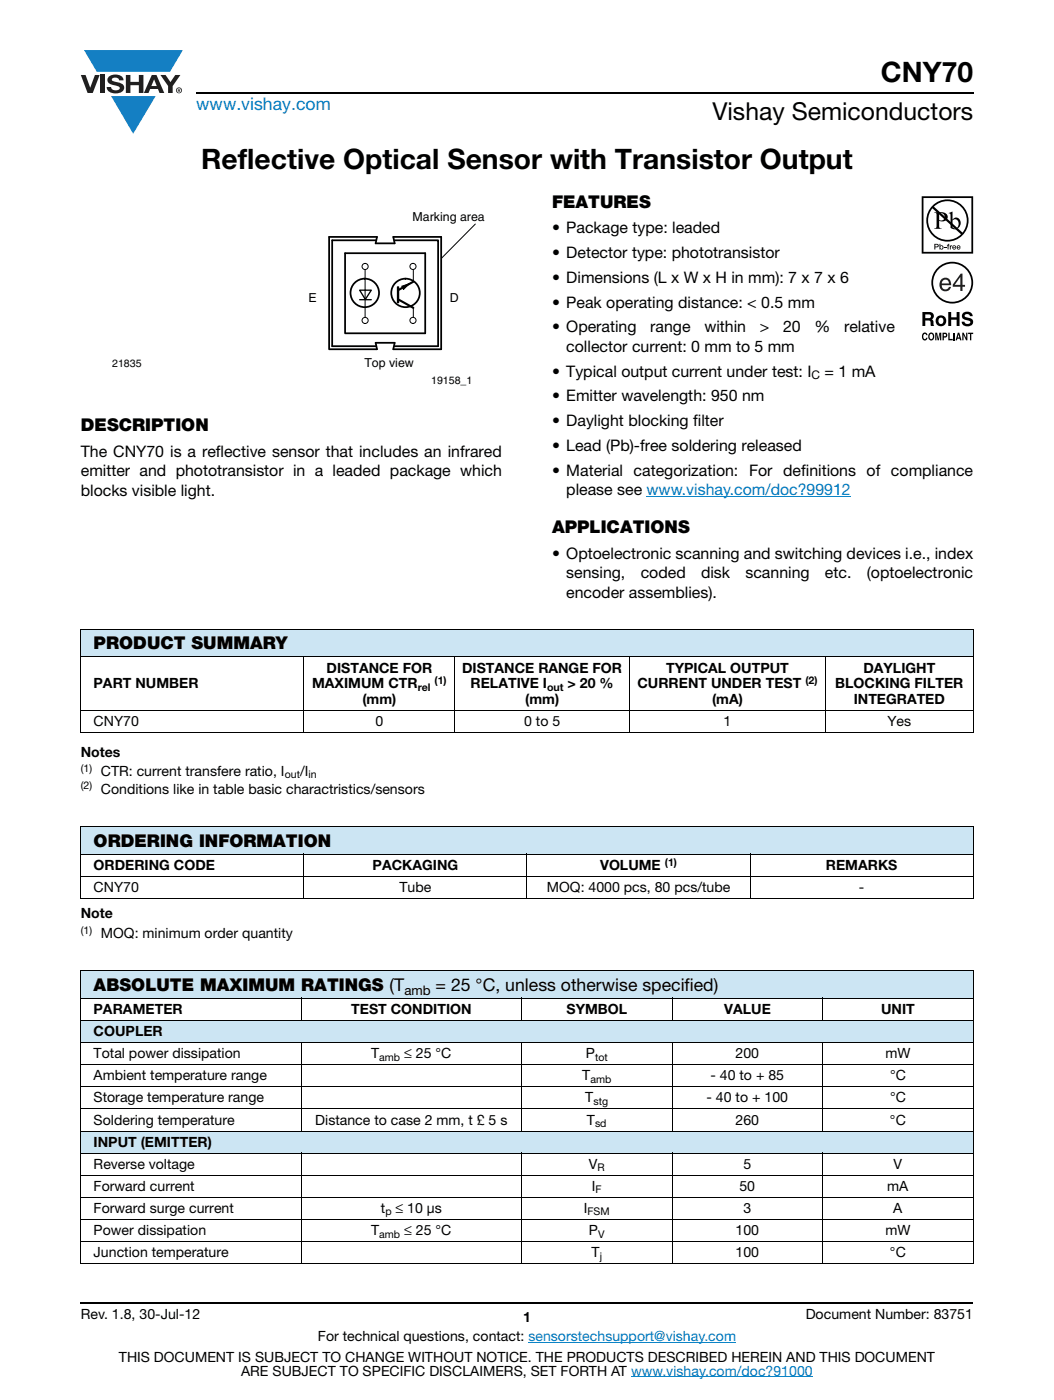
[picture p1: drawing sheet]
<svg xmlns="http://www.w3.org/2000/svg" width="210mm" height="279mm" viewBox="0 0 210 279" stroke-linecap="round" stroke-linejoin="round" font-family="sans-serif">
<defs><g id="words">
<g font-size="5.6">
<text x="175.7" y="16.4">CNY70</text>
<text x="40.1" y="33.8">Reflective Optical Sensor with Transistor Output</text>
</g>
<text font-size="4.9" x="142.1" y="24">Vishay Semiconductors</text>
<text font-size="3.5" fill="#007ec4" x="39.1" y="21.9">www.vishay.com</text>
<g font-size="3.5">
<text x="110.1" y="41.5">FEATURES</text>
<text x="16.1" y="86.1">DESCRIPTION</text>
<text x="110.1" y="106.4">APPLICATIONS</text>
<text x="18.7" y="129.6">PRODUCT SUMMARY</text>
<text x="18.7" y="169.1">ORDERING INFORMATION</text>
<text x="18.7" y="197.9">ABSOLUTE MAXIMUM RATINGS (T</text>
<text x="86.9" y="197.9">= 25 °C, unless otherwise specified)</text>
</g>
<g font-size="3.2">
<text x="110.1" y="46.6">• Package type: leaded</text>
<text x="110.1" y="51.5">• Detector type: phototransistor</text>
<text x="110.1" y="56.5">• Dimensions (L x W x H in mm): 7 x 7 x 6</text>
<text x="110.1" y="61.4">• Peak operating distance: &lt; 0.5 mm</text>
<text x="110.1" y="66.3">• Operating</text>
<text x="113" y="70.2">collector current: 0 mm to 5 mm</text>
<text x="129.7" y="66.3">range</text>
<text x="140.5" y="66.3">within</text>
<text x="151.6" y="66.3">&gt;</text>
<text x="156.2" y="66.3">20</text>
<text x="162.5" y="66.3">%</text>
<text x="168.4" y="66.3">relative</text>
<text x="110.1" y="75.2">• Typical output current under test: I</text>
<text x="164.5" y="75.2">= 1 mA</text>
<text x="110.1" y="80.1">• Emitter wavelength: 950 nm</text>
<text x="110.1" y="85">• Daylight blocking filter</text>
<text x="110.1" y="90">• Lead (Pb)-free soldering released</text>
<text x="16.1" y="91.2">The CNY70 is a reflective sensor that includes an infrared</text>
<text x="16.1" y="95">emitter and phototransistor in a leaded package which</text>
<text x="110.1" y="94.9">• Material categorization: For definitions of compliance</text>
<text x="16.1" y="98.9">blocks visible light.</text>
<text x="113" y="98.8">please see www.vishay.com/doc?99912</text>
<text x="110.1" y="111.5">• Optoelectronic scanning and switching devices i.e., index</text>
<text x="113" y="115.4">sensing,</text>
<text x="113" y="119.3">encoder assemblies).</text>
<text x="127.8" y="115.4">coded</text>
<text x="139.8" y="115.4">disk</text>
<text x="148.7" y="115.4">scanning</text>
<text x="164.6" y="115.4">etc.</text>
<text x="172.9" y="115.4">(optoelectronic</text>
</g>
<g font-size="2.8">
<text x="18.7" y="137.4">PART NUMBER</text>
<text x="62.3" y="137.4">MAXIMUM CTR</text>
<text x="65.1" y="134.2">DISTANCE FOR</text>
<text x="92.2" y="134.2">DISTANCE RANGE FOR</text>
<text x="93.9" y="137.4">RELATIVE I</text>
<text x="113.2" y="137.4">&gt; 20 %</text>
<text x="127.2" y="137.4">CURRENT UNDER TEST</text>
<text x="132.9" y="134.2">TYPICAL OUTPUT</text>
<text x="166.6" y="137.4">BLOCKING FILTER</text>
<text x="172.2" y="134.2">DAYLIGHT</text>
<text x="72.3" y="140.6">(mm)</text>
<text x="104.8" y="140.6">(mm)</text>
<text x="142" y="140.6">(mA)</text>
<text x="170.3" y="140.6">INTEGRATED</text>
<text x="18.7" y="145">CNY70</text>
<text x="74.9" y="145">0</text>
<text x="104.6" y="145">0 to 5</text>
<text x="144.4" y="145">1</text>
<text x="177" y="145">Yes</text>
<text x="16.1" y="151">Notes</text>
<text x="20.1" y="154.9">CTR: current transfere ratio, I</text>
<text x="59.9" y="154.9">/I</text>
<text x="20.1" y="158.4">Conditions like in table basic charactristics/sensors</text>
<text x="18.7" y="173.6">ORDERING CODE</text>
<text x="74.3" y="173.6">PACKAGING</text>
<text x="119.7" y="173.6">VOLUME</text>
<text x="164.8" y="173.6">REMARKS</text>
<text x="18.7" y="178">CNY70</text>
<text x="79.7" y="178">Tube</text>
<text x="109.1" y="178">MOQ: 4000 pcs, 80 pcs/tube</text>
<text x="171.3" y="178">-</text>
<text x="16.1" y="183.3">Note</text>
<text x="20.1" y="187.2">MOQ: minimum order quantity</text>
<text x="18.7" y="202.4">PARAMETER</text>
<text x="70.1" y="202.4">TEST CONDITION</text>
<text x="113" y="202.4">SYMBOL</text>
<text x="144.5" y="202.4">VALUE</text>
<text x="175.8" y="202.4">UNIT</text>
<text x="18.7" y="206.8">COUPLER</text>
<text x="18.7" y="211.2">Total power dissipation</text>
<text x="18.7" y="215.6">Ambient temperature range</text>
<text x="74" y="211.2">T</text>
<text x="80.6" y="211.2">≤ 25 °C</text>
<text x="116.1" y="215.6">T</text>
<text x="116.9" y="211.2">P</text>
<text x="141.7" y="215.6">- 40 to + 85</text>
<text x="146.7" y="211.2">200</text>
<text x="176.6" y="211.2">mW</text>
<text x="177.5" y="215.6">°C</text>
<text x="18.7" y="220">Storage temperature range</text>
<text x="116.8" y="220">T</text>
<text x="140.9" y="220">- 40 to + 100</text>
<text x="177.5" y="220">°C</text>
<text x="18.7" y="224.4">Soldering temperature</text>
<text x="62.9" y="224.4">Distance to case 2 mm, t £ 5 s</text>
<text x="117.1" y="224.4">T</text>
<text x="146.7" y="224.4">260</text>
<text x="177.5" y="224.4">°C</text>
<text x="18.7" y="228.8">INPUT (EMITTER)</text>
<text x="18.7" y="233.2">Reverse voltage</text>
<text x="117.5" y="233.2">V</text>
<text x="148.3" y="233.2">5</text>
<text x="178.3" y="233.2">V</text>
<text x="18.7" y="237.7">Forward current</text>
<text x="118.1" y="237.7">I</text>
<text x="147.5" y="237.7">50</text>
<text x="177" y="237.7">mA</text>
<text x="18.7" y="242.1">Forward surge current</text>
<text x="76" y="242.1">t</text>
<text x="78.9" y="242.1">≤ 10 μs</text>
<text x="116.5" y="242.1">I</text>
<text x="148.3" y="242.1">3</text>
<text x="178.2" y="242.1">A</text>
<text x="18.7" y="246.5">Power dissipation</text>
<text x="18.7" y="250.9">Junction temperature</text>
<text x="74" y="246.5">T</text>
<text x="80.6" y="246.5">≤ 25 °C</text>
<text x="117.5" y="246.5">P</text>
<text x="118" y="250.9">T</text>
<text x="146.7" y="246.5">100</text>
<text x="146.7" y="250.9">100</text>
<text x="176.6" y="246.5">mW</text>
<text x="177.5" y="250.9">°C</text>
<text x="16.1" y="263.3">Rev. 1.8, 30-Jul-12</text>
<text x="104.3" y="263.8">1</text>
<text x="160.7" y="263.3">Document Number: 83751</text>
<text x="63.4" y="267.7">For technical questions, contact: sensorstechsupport@vishay.com</text>
<text x="23.7" y="271.7">THIS DOCUMENT IS SUBJECT TO CHANGE WITHOUT NOTICE. THE PRODUCTS DESCRIBED HEREIN AND THIS DOCUMENT</text>
<text x="48.1" y="274.6">ARE SUBJECT TO SPECIFIC DISCLAIMERS, SET FORTH AT www.vishay.com/doc?91000</text>
</g>
<text font-size="2.6" x="80.7" y="198.5">amb</text>
<g font-size="2.5">
<text x="82.3" y="44">Marking area</text>
<text x="61.5" y="60.2">E</text>
<text x="89.8" y="60.2">D</text>
<text x="72.7" y="73.2">Top view</text>
</g>
<text font-size="2.4" x="161.9" y="75.7">C</text>
<text font-size="2.1" fill="#040503" x="22.4" y="73.2">21835</text>
<g font-size="2.1">
<text x="86" y="76.7">19158_1</text>
<text x="83.3" y="137.9">rel</text>
<text x="86.7" y="136.5">(1)</text>
<text x="109.1" y="137.9">out</text>
<text x="160.7" y="136.5">(2)</text>
<text x="16.1" y="154">(1)</text>
<text x="56.8" y="155.4">out</text>
<text x="61.5" y="155.4">in</text>
<text x="16.1" y="157.5">(2)</text>
<text x="132.6" y="172.7">(1)</text>
<text x="16.1" y="186.3">(1)</text>
<text x="75.7" y="211.7">amb</text>
<text x="118.7" y="211.7">tot</text>
<text x="117.8" y="216.1">amb</text>
<text x="118.4" y="220.5">stg</text>
<text x="118.7" y="224.9">sd</text>
<text x="119.2" y="233.7">R</text>
<text x="118.8" y="238.2">F</text>
<text x="76.9" y="242.6">p</text>
<text x="117.2" y="242.6">FSM</text>
<text x="75.7" y="247">amb</text>
<text x="119.3" y="247">V</text>
<text x="119.6" y="251.4">j</text>
</g>
</g></defs>
<g fill="#147fc3">
<path d="M16.8 10h19.7l-2.6 4.3h-1.1h-13.5z"/>
<path d="M22.2 19.2h8.9l-4.5 7.5z"/>
</g>
<g fill="#231f20">
<path d="M16.1 15h1l.9 2.5 .9-2.5h1l-1.4 3.6h-1z"/>
<path d="M20 15h.9v3.6h-.9z"/>
<path d="M21.8 15.3a2.1 2.1 0 0 1 2.7 .3l.1 .4h-.8a.79 .79 0 0 0-.7-.5 .79 .79 0 0 0-.8 .4l.2 .3 1 .2a1.08 1.08 0 0 1 1.3 1 1.08 1.08 0 0 1-1.1 1.2 1.73 1.73 0 0 1-2.4-1.2h.9a.96 .96 0 0 0 .8 .6 .96 .96 0 0 0 .9-.4 1.31 1.31 0 0 0-1.2-.6 1.03 1.03 0 0 1-1.1-.6 1.03 1.03 0 0 1 .2-1.1z"/>
<path d="M25.1 15h.9v1.3h1.7v-1.3h.9v3.6h-.9v-1.6h-1.7v1.6h-.9z"/>
<path d="M32 15h1l1 1.4 1-1.4h1l-1.6 2.2v1.4h-.9v-1.4z"/>
<path d="M30.7 15.9l.6 1.3h-1.1zM30.3 15l-1.6 3.6h.9l.4-.8h1.5l.3 .8h1l-1.6-3.6z"/>
<path d="M35.3 18a.46 .46 0 0 1 .9 0 .46 .46 0 0 1-.9 0zM35.1 18a.6 .6 0 0 0 1.2 0 .6 .6 0 0 0-1.2 0z"/>
<path d="M35.6 17.8h.2v.2h-.2zM35.5 17.7v.7h.1v-.3l.4 .3-.2-.3 .2-.2-.1-.2z"/>
</g>
<path d="M39.1 18.6h155M16.1 260h178" fill="none" stroke="#000" stroke-width=".36"/>
<path d="M129 99h40.7M105.4 267.9h41.4M125.9 274.8h36.3" fill="none" stroke="#007ec4" stroke-width=".2"/>
<path d="M61.5 41.9h35.2v35.2h-35.2z" fill="#fff"/>
<g fill="none" stroke="#000" stroke-width=".35">
<path d="M65.7 47.3h9.5l-.3 1.3h3.8l-.2-1.3h9.5v22.4h-9.5l.2-1.3h-3.8l.3 1.3h-9.5zM68.8 50.5h16v16h-16zM74.9 48h-8.6v21.1h8.6M78.7 48h8.7v21.1h-8.7"/>
<circle cx="72.8" cy="58.5" r="2.84"/>
<circle cx="80.9" cy="58.5" r="2.84"/>
</g>
<path d="M71.8 57.7h2.5l-1.3 1.8z" fill="#fff"/>
<g fill="none" stroke="#000" stroke-width=".2">
<path d="M72.8 53.8v9.5M72.8 57.8v.2M72.9 59.8h.1M79.3 57.2h.2v3.2h-.2zM80.1 57.1l1.5-.5-1.1 1.2zM82.5 53.9v2.3M94.8 44.7l-6.8 6.9M82.5 61.4v1.9"/>
<circle cx="72.8" cy="53.2" r=".61"/>
<circle cx="82.4" cy="53.2" r=".61"/>
<circle cx="72.8" cy="64" r=".61"/>
<circle cx="82.4" cy="63.9" r=".61"/>
</g>
<path d="M79.4 57.2v3.2" fill="none" stroke="#000" stroke-width=".27"/>
<path d="M79.5 59.8l2.9 1.6M82.4 56.2l-2.9 1.6" fill="none" stroke="#000" stroke-width=".42"/>
<path d="M80.1 57.1l1.5-.5-1.1 1.2z" fill-rule="evenodd" fill="#000"/>
<path d="M71.7 57.9h2.4l-1.2 1.9zM71.7 59.8h2.4" fill="none" stroke="#000" stroke-width=".26"/>
<g fill="#fff">
<path d="M22.4 42.6h29.5v34.6h-29.5z"/>
<path d="M183.9 39.2h10.2v28.8h-10.2z"/>
</g>
<g fill="#000">
<path d="M184.1 66.6l.4-.2h.3l.2 .5-.6-.2a.66 .66 0 0 0 .1 1l.3-.3h.2a.54 .54 0 0 1-.5 .6 .54 .54 0 0 1-.5-.5zM186.6 66.4h.3l.3 1.2 .2-1.2h.4v1.5h-.3v-1.3l-.2 1.3h-.3l-.2-1.3v1.3h-.2zM189.2 66.4h.2v1.2h.7v.3h-.9zM189.2 62.3h.5v1h1.1v-1h.6v2.8h-.6v-1.3h-1.1v1.3h-.5zM190.2 66.4h.3v1.5h-.3zM192.2 62.4a1.15 1.15 0 0 1 1.8 .7h-.5l-.1-.2a.68 .68 0 0 0-.9-.1v.4l.2 .1a1.29 1.29 0 0 1 1.4 .9 1.17 1.17 0 0 1-1.1 .9 1.17 1.17 0 0 1-1.2-.9h.6v.2a.67 .67 0 0 0 1.2-.1l-.3-.3-.5-.1a.82 .82 0 0 1-.9-.5 .82 .82 0 0 1 .3-1zM192 66.4h.2l.5 1.1v-1.1h.3v1.5h-.3l-.5-1.1v1.1h-.2zM193.1 66.4h1v.3h-.3v1.2h-.3v-1.2h-.4z"/>
<path d="M186.1 56.4a3.9 3.9 0 0 1 7.7 0 3.9 3.9 0 0 1-7.7 0zM185.8 56.4a4.2 4.2 0 0 0 8.3 0 4.2 4.2 0 0 0-8.3 0z"/>
<path d="M184.6 62.8v.7h.9a.39 .39 0 0 0 .1-.7zM184 62.3h1.4a.79 .79 0 0 1 .8 .4 .79 .79 0 0 1-.1 .9l-.2 .1a.98 .98 0 0 1 .4 1.2v.2h-.6l-.2-1.1h-.9v1.1h-.6z"/>
<path d="M185.6 66.7a.64 .64 0 0 0 .2 1l.1-.1a.64 .64 0 0 0-.1-1zM185.4 66.5l.2-.1a.56 .56 0 0 1 .7 .3 .82 .82 0 0 1-.5 1.3l-.2-.1a.89 .89 0 0 1-.2-1.4z"/>
<path d="M187.4 63.5a.63 .63 0 0 0-.2 .7 .63 .63 0 0 0 .8 .4 .63 .63 0 0 0 .2-.8 .63 .63 0 0 0-.8-.3zM186.6 64a1.1 1.1 0 0 1 2.2 0 1.1 1.1 0 0 1-2.2 0z"/>
<path d="M188.3 66.7v.4l.4-.1v-.3zM188 66.4h.6a.5 .5 0 0 1 .4 .5 .5 .5 0 0 1-.4 .5h-.3v.5h-.3z"/>
<path d="M191.2 66.7l-.1 .6h.3zM191.1 66.4h.3l.4 1.5h-.3l-.1-.3h-.4l-.1 .3h-.3z"/>
</g>
<g fill="#231f20">
<path d="M191.6 55.3l-1.1 1.6h1.1zM191.6 54.6h.4v2.3h.5v.3h-.5v.9h-.4v-.9h-1.5v-.4z"/>
<path d="M188.1 56l-.2 .6h1.4a.7 .7 0 0 0-.4-.7 .7 .7 0 0 0-.8 .1zM187.8 55.7a1.18 1.18 0 0 1 1.4-.1 1.18 1.18 0 0 1 .5 1.3h-1.8a.73 .73 0 0 0 .5 .8 .73 .73 0 0 0 .9-.4h.4a1.21 1.21 0 0 1-1.6 .8 1.21 1.21 0 0 1-.6-1.7z"/>
</g>
<g fill="#000">
<path d="M188.4 49.3h.4v.1h-.4zM189.1 48.7h.3l-.2 .2 .2 .1v.1h-.2v.7h-.2v-.7h-.1zM189.5 49h.1v.1l.3-.1v.1l-.2 .1v.6h-.2z"/>
<path d="M184.2 39.5h9.6v10.8h-9.6zM183.9 39.2v11.4h10.2v-11.4z"/>
<path d="M186.3 41.3a3.9 3.9 0 0 1 5.3-.2 3.9 3.9 0 0 1 .4 5.3zM186 41.6l5.7 5.2a3.9 3.9 0 0 1-5.3 .1 3.9 3.9 0 0 1-.4-5.3zM184.8 44a4.2 4.2 0 0 0 8.4 0 4.2 4.2 0 0 0-8.4 0z"/>
<path d="M186.6 48.8v.4h.4v-.3zM186.4 48.7h.7l.2 .3-.2 .3-.5 .1v.4h-.2z"/>
<path d="M187.3 42.6v1.3a.75 .75 0 0 0 1.2-.6 .75 .75 0 0 0-1.2-.7zM186.4 42.4a2.81 2.81 0 0 1 2.4 .3 .97 .97 0 0 1 0 1.2 .97 .97 0 0 1-1.2 .2h-.3v1.1l.1 .2 .4 .3h-1.4l.3-.2 .1-.3v-2.3v-.3z"/>
<path d="M187.5 49.4a.3 .3 0 0 0 .6 0 .3 .3 0 0 0-.6 0zM187.4 48.7h.2v.4a.38 .38 0 0 1 .5 0 .38 .38 0 0 1 0 .6 .38 .38 0 0 1-.5 0l-.2 .1z"/>
<path d="M190 44v1.3l.2 .2a.72 .72 0 0 0 .8-.1 .72 .72 0 0 0 .2-.7 .72 .72 0 0 0-.3-.8 .72 .72 0 0 0-.9 .1zM189.2 42.5l.8-.3v1.6a.89 .89 0 0 1 1.1-.3 .89 .89 0 0 1 .5 1 1.23 1.23 0 0 1-.6 1.2 1.23 1.23 0 0 1-1.4-.2v-2.7z"/>
<path d="M190.2 49.2l-.1 .1h.5l-.3-.2zM190.1 49h.5l.1 .4h-.6l.1 .2 .5-.1a.42 .42 0 0 1-.6 .2 .42 .42 0 0 1 0-.7z"/>
<path d="M191.1 49.2l-.1 .1h.4l-.2-.2zM191 49h.4l.2 .4h-.6l.1 .2 .5-.1a.42 .42 0 0 1-.7 .2 .42 .42 0 0 1 .1-.7z"/>
</g>
<path d="M16.1 125.6h178v5.5h-178z" fill="#cce5f3"/>
<g fill="#fff">
<path d="M16.1 131.1h44.5v10.8h-44.5z"/>
<path d="M60.6 131.1h30.2v10.8h-30.2z"/>
<path d="M90.8 131.1h34.8v10.8h-34.8z"/>
<path d="M125.6 131.1h39.1v10.8h-39.1z"/>
<path d="M164.7 131.1h29.4v10.8h-29.4z"/>
</g>
<path d="M16.1 165h178v5.5h-178z" fill="#cce5f3"/>
<g fill="#fff">
<path d="M16.1 170.5h44.5v4.4h-44.5z"/>
<path d="M60.6 170.5h44.5v4.4h-44.5z"/>
<path d="M105.1 170.5h44.5v4.4h-44.5z"/>
<path d="M149.6 170.5h44.5v4.4h-44.5z"/>
</g>
<g fill="#cce5f3">
<path d="M16.1 193.8h178v5.5h-178z"/>
<path d="M16.1 203.7h178v4.4h-178z"/>
<path d="M16.1 225.7h178v4.4h-178z"/>
</g>
<g fill="none" stroke="#000" stroke-width=".2">
<path d="M16 125.6h178.2M16 131.1h178.2M16.1 125.7v20.5M60.6 131v15.4M90.8 131v15.4M125.6 131v15.4M164.7 131v15.4M194.1 125.7v20.5M16 141.9h178.2M16 146.3h178.2M16 165h178.2M16 170.5h178.2"/>
<path d="M16 174.9h178.2M16 179.3h178.2M16.1 165.1v14.1M60.6 170.4v9M105.1 170.4v9M149.6 170.4v9M194.1 165.1v14.1M16 193.8h178.2M16 199.3h178.2M16.1 193.8v58.3M60.1 199.2v4.6M104 199.2v4.6"/>
<path d="M134.1 199.2v4.6M164.1 199.2v4.6M194.1 193.8v58.3M16 203.7h178.2M16 208.1h178.2M16 212.5h178.2M16 216.9h178.2M60.1 208v17.8M104 208v17.8M134.1 208v17.8M164.1 208v17.8M16 221.3h178.2"/>
<path d="M16 225.7h178.2M16 230.1h178.2M16 234.5h178.2M16 239h178.2M60.1 230v22.3M104 230v22.3M134.1 230v22.3M164.1 230v22.3M16 243.4h178.2M16 247.8h178.2M16 252.2h178.2"/>
</g>
<use href="#words"/>
</svg>
